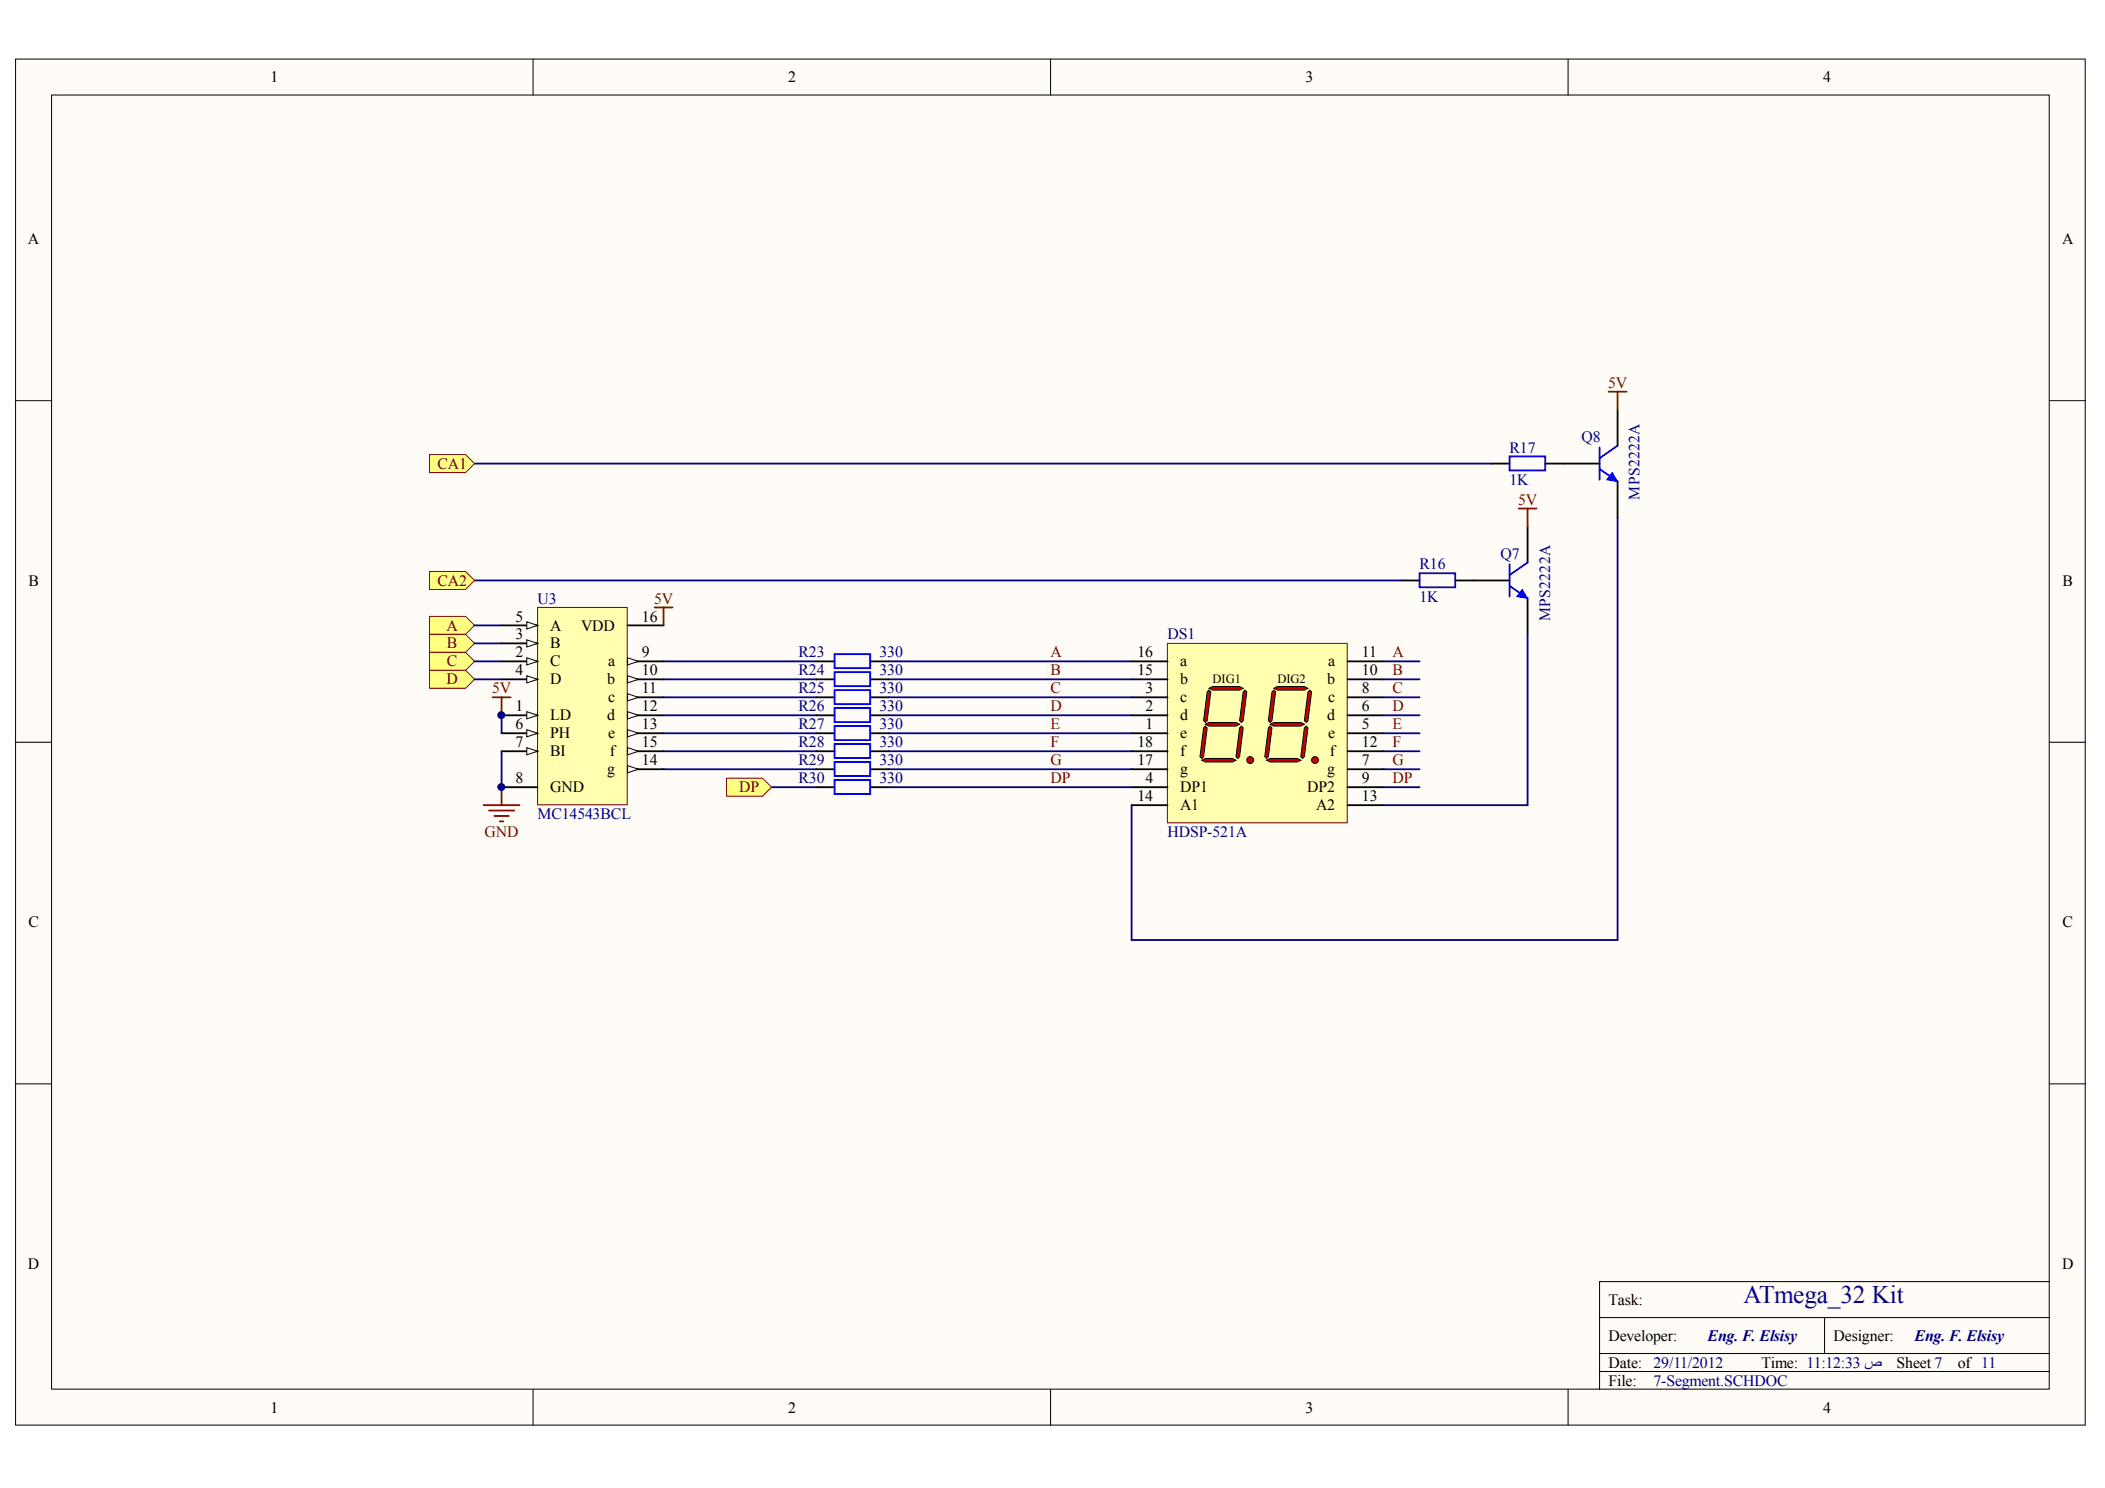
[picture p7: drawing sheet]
<svg xmlns="http://www.w3.org/2000/svg" width="297mm" height="210mm" viewBox="0 0 297 210" stroke-linecap="round" stroke-linejoin="round" font-family="sans-serif">
<defs><g id="words">
<text font-size="3.6" fill="#11037f" x="246" y="183.8">ATmega_32 Kit</text>
<g font-size="2.3" fill="#000080">
<text x="241" y="189.1">Eng. F. Elsisy</text>
<text x="270.2" y="189.1">Eng. F. Elsisy</text>
</g>
<g font-size="2.2">
<text x="38.2" y="11.6">1</text>
<text x="111.2" y="11.6">2</text>
<text x="184.2" y="11.6">3</text>
<text x="257.3" y="11.6">4</text>
<text x="4" y="34.4">A</text>
<text x="291" y="34.4">A</text>
<text x="4" y="82.6">B</text>
<text x="291" y="82.6">B</text>
<text x="72.7" y="87.7">5</text>
<text x="77.6" y="88.9">A</text>
<text x="82" y="88.9">VDD</text>
<text x="90.6" y="87.7">16</text>
<text x="72.7" y="92.7">2</text>
<text x="72.7" y="90.2">3</text>
<text x="72.7" y="95.3">4</text>
<text x="77.6" y="94">C</text>
<text x="77.6" y="91.5">B</text>
<text x="85.8" y="94">a</text>
<text x="90.6" y="95.3">10</text>
<text x="90.6" y="92.7">9</text>
<text x="160.5" y="95.3">15</text>
<text x="160.5" y="92.7">16</text>
<text x="166.5" y="94">a</text>
<text x="187.4" y="94">a</text>
<text x="192.2" y="95.3">10</text>
<text x="192.2" y="92.7">11</text>
<text x="72.7" y="100.4">1</text>
<text x="77.6" y="96.6">D</text>
<text x="77.6" y="101.6">LD</text>
<text x="85.7" y="96.6">b</text>
<text x="85.7" y="101.6">d</text>
<text x="85.8" y="99.1">c</text>
<text x="90.6" y="97.8">11</text>
<text x="90.6" y="100.4">12</text>
<text x="161.6" y="100.4">2</text>
<text x="161.6" y="97.8">3</text>
<text x="166.5" y="101.6">d</text>
<text x="166.5" y="99.1">c</text>
<text x="166.5" y="96.6">b</text>
<text x="187.3" y="101.6">d</text>
<text x="187.3" y="96.6">b</text>
<text x="187.4" y="99.1">c</text>
<text x="192.2" y="100.4">6</text>
<text x="192.2" y="97.8">8</text>
<text x="72.7" y="105.4">7</text>
<text x="72.7" y="102.9">6</text>
<text x="77.6" y="106.7">BI</text>
<text x="77.6" y="104.2">PH</text>
<text x="85.8" y="104.2">e</text>
<text x="86.1" y="106.7">f</text>
<text x="90.6" y="108">14</text>
<text x="90.6" y="102.9">13</text>
<text x="90.6" y="105.4">15</text>
<text x="160.5" y="105.4">18</text>
<text x="160.5" y="108">17</text>
<text x="161.6" y="102.9">1</text>
<text x="166.5" y="106.7">f</text>
<text x="166.5" y="104.2">e</text>
<text x="187.4" y="104.2">e</text>
<text x="187.7" y="106.7">f</text>
<text x="192.2" y="105.4">12</text>
<text x="192.2" y="108">7</text>
<text x="192.2" y="102.9">5</text>
<text x="72.7" y="110.5">8</text>
<text x="77.6" y="111.8">GND</text>
<text x="85.7" y="109.2">g</text>
<text x="160.5" y="113">14</text>
<text x="161.6" y="110.5">4</text>
<text x="166.5" y="109.2">g</text>
<text x="166.5" y="111.8">DP1</text>
<text x="184.5" y="111.8">DP2</text>
<text x="187.3" y="109.2">g</text>
<text x="192.2" y="113">13</text>
<text x="192.2" y="110.5">9</text>
<text x="166.5" y="114.3">A1</text>
<text x="185.7" y="114.3">A2</text>
<text x="4" y="130.8">C</text>
<text x="291" y="130.8">C</text>
<text x="4" y="179">D</text>
<text x="291" y="179">D</text>
<text x="227" y="184">Task:</text>
<text x="227" y="189.1">Developer:</text>
<text x="258.7" y="189.1">Designer:</text>
<text x="227" y="192.9">Date:</text>
<text x="227" y="195.5">File:</text>
<text x="248.6" y="192.9">Time: 11:12:33 ص</text>
<text x="267.6" y="192.9">Sheet 7</text>
<text x="276.3" y="192.9">of 11</text>
<text x="38.2" y="199.3">1</text>
<text x="111.2" y="199.3">2</text>
<text x="184.2" y="199.3">3</text>
<text x="257.3" y="199.3">4</text>
</g>
<g font-size="2.2" fill="#800000">
<text x="226.9" y="54.7">5V</text>
<text x="61.7" y="66.1">CA1</text>
<text x="214.2" y="71.2">5V</text>
<text x="61.7" y="82.6">CA2</text>
<text x="63" y="88.9">A</text>
<text x="92.3" y="85.1">5V</text>
<text x="63.1" y="91.5">B</text>
<text x="63.1" y="94">C</text>
<text x="148.2" y="92.7">A</text>
<text x="148.2" y="95.3">B</text>
<text x="196.5" y="92.7">A</text>
<text x="196.5" y="95.3">B</text>
<text x="63" y="96.6">D</text>
<text x="69.5" y="97.8">5V</text>
<text x="148.2" y="97.8">C</text>
<text x="148.2" y="100.4">D</text>
<text x="196.5" y="97.8">C</text>
<text x="196.5" y="100.4">D</text>
<text x="148.2" y="102.9">E</text>
<text x="148.2" y="105.4">F</text>
<text x="148.2" y="108">G</text>
<text x="196.5" y="102.9">E</text>
<text x="196.5" y="105.4">F</text>
<text x="196.5" y="108">G</text>
<text x="104.3" y="111.8">DP</text>
<text x="148.2" y="110.5">DP</text>
<text x="196.5" y="110.5">DP</text>
<text x="68.4" y="118.1">GND</text>
</g>
<g font-size="2.2" fill="#000080">
<text x="213" y="63.8">R17</text>
<text x="223.2" y="62.3">Q8</text>
<text x="213" y="68.4">1K</text>
<text x="231.4" y="70.5" transform="rotate(-90 231.4 70.5)">MPS2222A</text>
<text x="200.3" y="80.3">R16</text>
<text x="211.7" y="78.8">Q7</text>
<text x="75.9" y="85.1">U3</text>
<text x="200.3" y="84.9">1K</text>
<text x="218.7" y="87.6" transform="rotate(-90 218.7 87.6)">MPS2222A</text>
<text x="112.7" y="92.7">R23</text>
<text x="112.7" y="95.3">R24</text>
<text x="124.1" y="92.7">330</text>
<text x="124.1" y="95.3">330</text>
<text x="164.8" y="90.2">DS1</text>
<text x="112.7" y="97.8">R25</text>
<text x="112.7" y="100.4">R26</text>
<text x="124.1" y="97.8">330</text>
<text x="124.1" y="100.4">330</text>
<text x="112.7" y="102.9">R27</text>
<text x="112.7" y="105.4">R28</text>
<text x="112.7" y="108">R29</text>
<text x="124.1" y="102.9">330</text>
<text x="124.1" y="105.4">330</text>
<text x="124.1" y="108">330</text>
<text x="112.7" y="110.5">R30</text>
<text x="124.1" y="110.5">330</text>
<text x="75.9" y="115.6">MC14543BCL</text>
<text x="164.8" y="118.1">HDSP-521A</text>
<text x="233.3" y="192.9">29/11/2012</text>
<text x="233.3" y="195.5">7-Segment.SCHDOC</text>
</g>
<g font-size="1.8">
<text x="171.1" y="96.4">DIG1</text>
<text x="180.3" y="96.4">DIG2</text>
</g>
</g></defs>
<g fill="#fffcf8" stroke="#000" stroke-width=".14">
<path d="M2.2 8.3h292v192.7h-292z"/>
<path d="M7.3 13.4h281.9v182.6h-281.9z"/>
</g>
<g fill="none" stroke="#000" stroke-width=".14">
<path d="M75.2 8.3v5.1M148.2 8.3v5.1M221.3 8.3v5.1M2.2 56.5h5.1M289.2 56.5h5.1M2.2 104.7h5.1M289.2 104.7h5.1M2.2 152.9h5.1M289.2 152.9h5.1M75.2 196v5.1M148.2 196v5.1M221.3 196v5.1"/>
<path d="M225.7 185.9h63.5M225.7 193.5h63.5M225.7 190.9h63.5M257.5 185.9v5M289.2 180.8h-63.5v15.2"/>
</g>
<path d="M228.3 57.8v5.1M210.5 65.4h2.5M215.6 74.3v5M218.1 65.4h7.6M228.3 67.9v5.1M197.8 81.9h2.5M205.4 81.9h7.6M215.6 84.4v5.1" fill="none" stroke="#000" stroke-width=".25"/>
<path d="M213 64.4h5v2h-5zM213 79.6v4.6M215.6 79.3l-2.6 1.8M225.7 66.2l2.6 1.7M225.7 63.1v4.6M228.3 62.9l-2.6 1.7M200.3 80.9h5v1.9h-5zM213 82.6l2.6 1.8" fill="none" stroke="#00f" stroke-width=".25"/>
<g fill="#00f" stroke="#00f" stroke-width=".14">
<path d="M214.8 83.1l.8 1.3-1.6-.2z"/>
<path d="M227.5 66.7l.8 1.2-1.6-.2z"/>
</g>
<path d="M227 55.3h2.5M228.3 55.3v2.5M214.3 71.7h2.5M215.6 71.7v2.6" fill="none" stroke="#800000" stroke-width=".25"/>
<g fill="none" stroke="#000080" stroke-width=".25">
<path d="M67 65.4h143.5M228.3 73v59.6h-68.6v-19M67 81.9h130.8M93.6 93.3h21.6M93.6 95.8h21.6M93.6 98.4h21.6M125.4 93.3h34.3M125.4 95.8h34.3M125.4 98.4h34.3M93.6 108.5h21.6M93.6 106h21.6M93.6 103.4h21.6"/>
<path d="M93.6 100.9h21.6M108.9 111h6.3M125.4 108.5h34.3M125.4 106h34.3M125.4 103.4h34.3M125.4 100.9h34.3"/>
</g>
<g fill="#ffff80" stroke="#800000" stroke-width=".14">
<path d="M60.6 87h5.1l1.3 1.2-1.3 1.3h-5.1z" fill-rule="evenodd"/>
<path d="M60.6 89.5h5.1l1.3 1.3-1.3 1.2h-5.1z" fill-rule="evenodd"/>
<path d="M60.6 92h5.1l1.3 1.3-1.3 1.3h-5.1z" fill-rule="evenodd"/>
<path d="M60.6 94.6h5.1l1.3 1.2-1.3 1.3h-5.1z" fill-rule="evenodd"/>
<path d="M60.6 64.1h5.1l1.3 1.3-1.3 1.3h-5.1z" fill-rule="evenodd"/>
<path d="M60.6 80.6h5.1l1.3 1.3-1.3 1.2h-5.1z" fill-rule="evenodd"/>
</g>
<g fill="none" stroke="#000" stroke-width=".25">
<path d="M115.2 93.3h2.6M115.2 95.8h2.6M115.2 98.4h2.6M122.8 93.3h2.6M122.8 95.8h2.6M122.8 98.4h2.6M115.2 100.9h2.6M115.2 103.4h2.6M115.2 106h2.6M115.2 108.5h2.6M115.2 111h2.6M122.8 100.9h2.6"/>
<path d="M122.8 103.4h2.6M122.8 106h2.6M122.8 108.5h2.6M122.8 111h2.6"/>
</g>
<path d="M117.8 92.3h5v2h-5zM117.8 94.8h5v2h-5zM117.8 97.4h5v1.9h-5zM117.8 99.9h5v2h-5zM117.8 102.4h5v2h-5zM117.8 105h5v1.9h-5zM117.8 107.5h5v2h-5zM117.8 110h5v2h-5z" fill="none" stroke="#00f" stroke-width=".25"/>
<path d="M75.9 85.7h12.6v27.8h-12.6z" fill="#ffffb0" stroke="#800000" stroke-width=".14"/>
<path d="M70.8 93.3h5.1" fill="none" stroke="#000" stroke-width=".25"/>
<path d="M74.3 92.8l1.6 .5-1.6 .5z" fill="#fffcf8" stroke="#000" stroke-width=".14"/>
<path d="M70.8 90.8h5.1" fill="none" stroke="#000" stroke-width=".25"/>
<path d="M74.3 90.3l1.6 .5-1.6 .5z" fill="#fffcf8" stroke="#000" stroke-width=".14"/>
<path d="M70.8 95.8h5.1" fill="none" stroke="#000" stroke-width=".25"/>
<path d="M74.3 95.3l1.6 .5-1.6 .5z" fill="#fffcf8" stroke="#000" stroke-width=".14"/>
<path d="M70.8 106h5.1" fill="none" stroke="#000" stroke-width=".25"/>
<path d="M74.3 105.5l1.6 .5-1.6 .5z" fill="#fffcf8" stroke="#000" stroke-width=".14"/>
<path d="M88.6 98.4h5" fill="none" stroke="#000" stroke-width=".25"/>
<path d="M88.6 97.9l1.5 .5-1.5 .5z" fill="#fffcf8" stroke="#000" stroke-width=".14"/>
<path d="M88.6 108.5h5" fill="none" stroke="#000" stroke-width=".25"/>
<path d="M88.6 108l1.5 .5-1.5 .5z" fill="#fffcf8" stroke="#000" stroke-width=".14"/>
<path d="M88.6 88.2h5M88.6 103.4h5" fill="none" stroke="#000" stroke-width=".25"/>
<path d="M88.6 102.9l1.5 .5-1.5 .5z" fill="#fffcf8" stroke="#000" stroke-width=".14"/>
<path d="M70.8 100.9h5.1" fill="none" stroke="#000" stroke-width=".25"/>
<path d="M74.3 100.4l1.6 .5-1.6 .5z" fill="#fffcf8" stroke="#000" stroke-width=".14"/>
<path d="M70.8 88.2h5.1" fill="none" stroke="#000" stroke-width=".25"/>
<path d="M74.3 87.7l1.6 .5-1.6 .5z" fill="#fffcf8" stroke="#000" stroke-width=".14"/>
<path d="M70.8 103.4h5.1" fill="none" stroke="#000" stroke-width=".25"/>
<path d="M74.3 102.9l1.6 .5-1.6 .5z" fill="#fffcf8" stroke="#000" stroke-width=".14"/>
<path d="M88.6 95.8h5M70.8 111h5.1" fill="none" stroke="#000" stroke-width=".25"/>
<path d="M88.6 95.3l1.5 .5-1.5 .5z" fill="#fffcf8" stroke="#000" stroke-width=".14"/>
<path d="M88.6 106h5" fill="none" stroke="#000" stroke-width=".25"/>
<path d="M88.6 105.5l1.5 .5-1.5 .5z" fill="#fffcf8" stroke="#000" stroke-width=".14"/>
<path d="M88.6 93.3h5" fill="none" stroke="#000" stroke-width=".25"/>
<path d="M88.6 92.8l1.5 .5-1.5 .5z" fill="#fffcf8" stroke="#000" stroke-width=".14"/>
<path d="M88.6 100.9h5" fill="none" stroke="#000" stroke-width=".25"/>
<path d="M88.6 100.4l1.5 .5-1.5 .5z" fill="#fffcf8" stroke="#000" stroke-width=".14"/>
<path d="M67 93.3h3.8M67 88.2h3.8M67 90.8h3.8M67 95.8h3.8M70.8 100.9v2.5M70.8 106v5" fill="none" stroke="#000080" stroke-width=".25"/>
<path d="M69.5 98.4h2.5M70.8 98.4v2.5M92.4 85.7h2.5M93.6 85.7v2.5M68.2 113.6h5.1M69 114.3h3.6M69.8 115.1h2M70.5 115.9h.5M70.8 111v2.6" fill="none" stroke="#800000" stroke-width=".25"/>
<path d="M102.5 109.8h5.1l1.3 1.2-1.3 1.3h-5.1z" fill-rule="evenodd" fill="#ffff80" stroke="#800000" stroke-width=".14"/>
<path d="M164.7 90.8h25.4v25.3h-25.4z" fill="#ffffb0" stroke="#800000" stroke-width=".14"/>
<path d="M159.7 98.4h5.1M159.7 95.8h5.1M159.7 93.3h5.1M159.7 113.6h5.1M159.7 106h5.1M159.7 108.5h5.1M159.7 103.4h5.1M159.7 100.9h5.1M159.7 111h5.1M190.2 113.6h5" fill="none" stroke="#000" stroke-width=".25"/>
<g fill="#c80000" stroke="#000" stroke-width=".14">
<circle cx="176.4" cy="107.2" r=".48"/>
<circle cx="185.6" cy="107.2" r=".48"/>
</g>
<g fill="#c80000" stroke="#000" stroke-width=".14">
<path d="M169.6 107.2l.5-.2h3.8l.5 .2-.5 .3h-3.8z" fill-rule="evenodd"/>
<path d="M170.1 102.2l.5-.3h3.8l.5 .3-.5 .2h-3.8z" fill-rule="evenodd"/>
<path d="M170.6 97.1l.5-.3h3.8l.5 .3-.5 .3h-3.8z" fill-rule="evenodd"/>
<path d="M175.4 97.6l.3-.2 .2 .2-.5 4.1-.2 .2-.3-.2z" fill-rule="evenodd"/>
<path d="M170.3 97.6l.3-.2 .3 .2-.6 4.1-.2 .2-.3-.2z" fill-rule="evenodd"/>
<path d="M169.8 102.7l.3-.3 .2 .3-.5 4-.2 .3-.3-.3z" fill-rule="evenodd"/>
<path d="M174.9 102.7l.3-.3 .2 .3-.5 4-.2 .3-.3-.3z" fill-rule="evenodd"/>
<path d="M178.7 107.2l.5-.2h3.8l.6 .2-.6 .3h-3.8z" fill-rule="evenodd"/>
<path d="M179.2 102.2l.5-.3h3.9l.5 .3-.5 .2h-3.9z" fill-rule="evenodd"/>
<path d="M179.7 97.1l.6-.3h3.8l.5 .3-.5 .3h-3.8z" fill-rule="evenodd"/>
<path d="M184.6 97.6l.2-.2 .3 .2-.5 4.1-.3 .2-.2-.2z" fill-rule="evenodd"/>
<path d="M179.5 97.6l.2-.2 .3 .2-.5 4.1-.3 .2-.2-.2z" fill-rule="evenodd"/>
<path d="M179 102.7l.2-.3 .3 .3-.5 4-.3 .3-.2-.3z" fill-rule="evenodd"/>
<path d="M184.1 102.7l.2-.3 .3 .3-.5 4-.3 .3-.2-.3z" fill-rule="evenodd"/>
</g>
<path d="M190.2 98.4h5M190.2 95.8h5M190.2 93.3h5M190.2 106h5M190.2 108.5h5M190.2 103.4h5M190.2 100.9h5M190.2 111h5" fill="none" stroke="#000" stroke-width=".25"/>
<path d="M195.2 98.4h5.1M195.2 95.8h5.1M195.2 93.3h5.1M215.6 89.5v24.1h-20.4M125.4 111h34.3M195.2 111h5.1M195.2 106h5.1M195.2 108.5h5.1M195.2 103.4h5.1M195.2 100.9h5.1" fill="none" stroke="#000080" stroke-width=".25"/>
<g fill="#000080" stroke="#000080" stroke-width=".14">
<circle cx="70.7" cy="111" r=".49"/>
<circle cx="70.7" cy="100.9" r=".49"/>
</g>
<use href="#words"/>
</svg>
